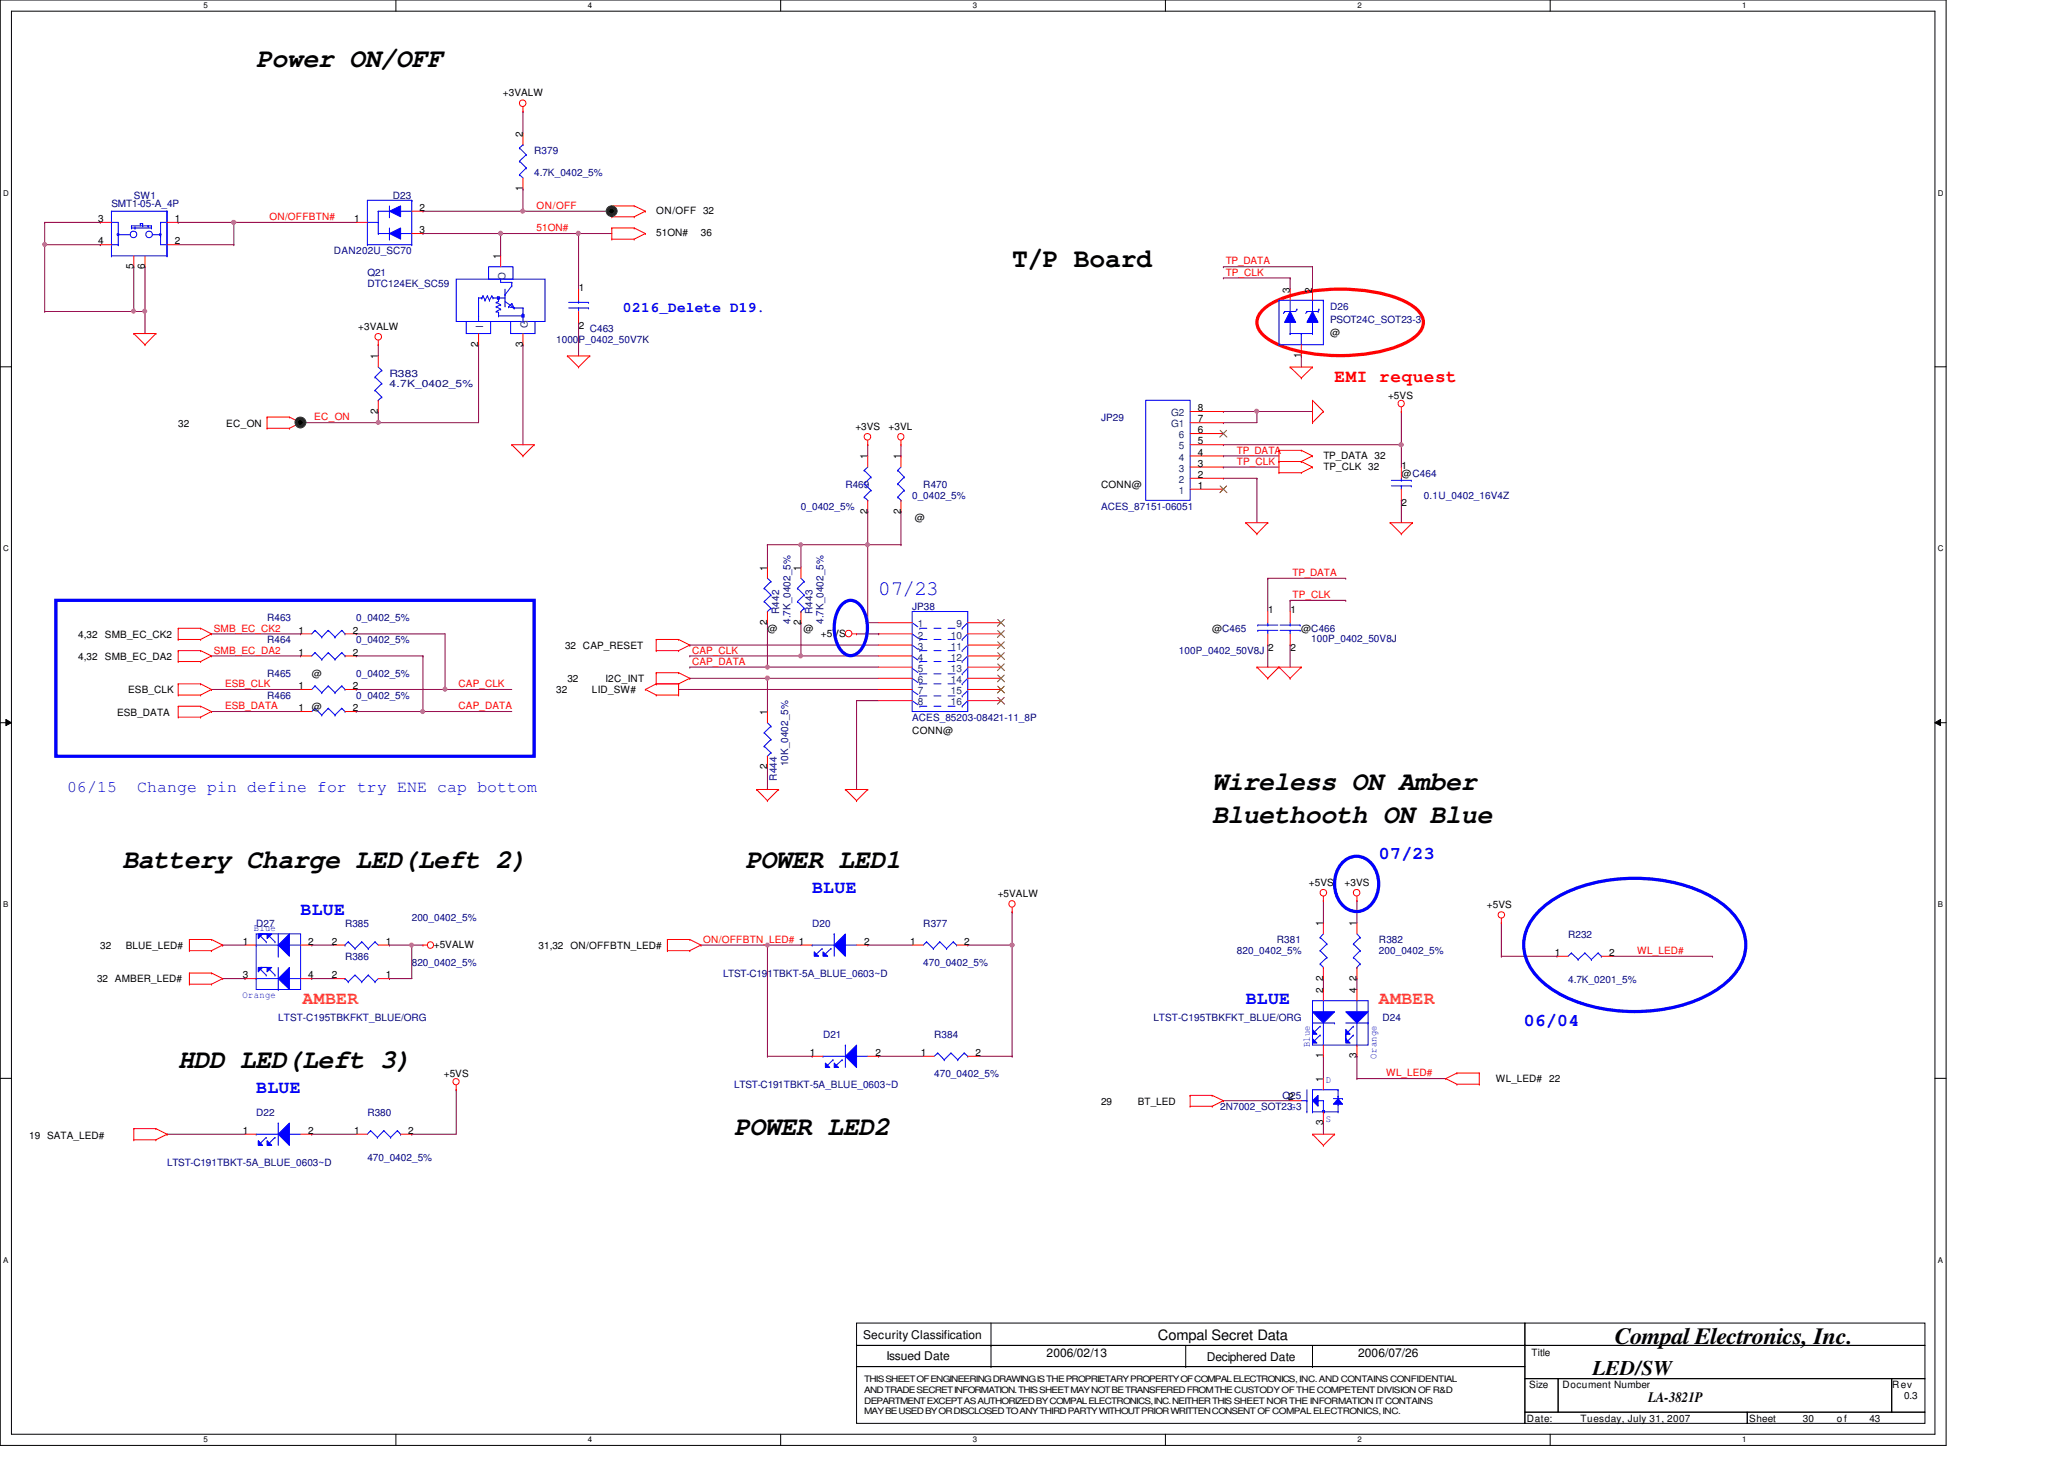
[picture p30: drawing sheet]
<svg xmlns="http://www.w3.org/2000/svg" width="297mm" height="210mm" viewBox="0 0 297 210" stroke-linecap="round" stroke-linejoin="round" font-family="sans-serif">
<defs><g id="words">
<g font-size="3.8">
<text x="36.9" y="9.7">Power ON/OFF</text>
<text x="145.7" y="38.4">T/P Board</text>
<text x="174.5" y="113.7">Wireless ON Amber</text>
<text x="174.5" y="118.5">Bluethooth ON Blue</text>
<text x="17.6" y="124.9">Battery Charge LED(Left 2)</text>
<text x="107.3" y="124.9">POWER LED1</text>
<text x="25.7" y="153.7">HDD LED(Left 3)</text>
<text x="105.7" y="163.3">POWER LED2</text>
</g>
<text font-size="3.3" x="232.4" y="193.5">Compal Electronics, Inc.</text>
<text font-size="3" fill="#00f" x="126.4" y="85.6">07/23</text>
<text font-size="3" x="229.2" y="198">LED/SW</text>
<text font-size="2.5" fill="#f00" x="192.1" y="54.9">EMI request</text>
<g font-size="2.5" fill="#00f">
<text x="198.5" y="123.7">07/23</text>
<text x="43.3" y="131.7">BLUE</text>
<text x="116.9" y="128.5">BLUE</text>
<text x="179.3" y="144.5">BLUE</text>
<text x="219.3" y="147.7">06/04</text>
<text x="36.9" y="157.3">BLUE</text>
</g>
<g font-size="2.5" fill="#ff8000">
<text x="43.6" y="144.5">AMBER</text>
<text x="198.5" y="144.5">AMBER</text>
</g>
<g font-size="2.4" fill="#00f">
<text x="9.6" y="113.9">06/15</text>
<text x="19.7" y="113.9">Change pin define for try ENE cap bottom</text>
</g>
<text font-size="2.1" fill="#00f" x="89.7" y="44.9">0216_Delete D19.</text>
<g font-size="2.1">
<text x="166.6" y="192.8">Compal Secret Data</text>
<text x="237.2" y="201.8">LA-3821P</text>
</g>
<g font-size="1.7">
<text x="124.2" y="192.7">Security Classification</text>
<text x="127.6" y="195.7">Issued Date</text>
<text x="150.6" y="195.2">2006/02/13</text>
<text x="173.7" y="195.9">Deciphered Date</text>
<text x="195.4" y="195.2">2006/07/26</text>
</g>
<g font-size="1.4">
<text x="72.4" y="13.8">+3VALW</text>
<text x="75.2" y="19.7" transform="rotate(-90 75.2 19.7)">2</text>
<text x="75.2" y="27.5" transform="rotate(-90 75.2 27.5)">1</text>
<text x="14.1" y="32">3</text>
<text x="14.1" y="35.2">4</text>
<text x="25.1" y="35.2">2</text>
<text x="25.1" y="32">1</text>
<text x="51" y="32">1</text>
<text x="60.4" y="30.4">2</text>
<text x="60.4" y="33.6">3</text>
<text x="94.4" y="34">51ON#</text>
<text x="94.4" y="30.8">ON/OFF 32</text>
<text x="100.9" y="34">36</text>
<text x="19.2" y="38.7" transform="rotate(-90 19.2 38.7)">5</text>
<text x="20.8" y="38.7" transform="rotate(-90 20.8 38.7)">6</text>
<text x="72" y="37.3" transform="rotate(-90 72 37.3)">1</text>
<text x="83.3" y="41.8">1</text>
<text x="51.6" y="47.5">+3VALW</text>
<text x="83.3" y="47.3">2</text>
<text x="185.6" y="42.1" transform="rotate(-90 185.6 42.1)">3</text>
<text x="188.8" y="42.1" transform="rotate(-90 188.8 42.1)">2</text>
<text x="54.4" y="51.7" transform="rotate(-90 54.4 51.7)">1</text>
<text x="68.8" y="49.9" transform="rotate(-90 68.8 49.9)">2</text>
<text x="75.2" y="49.9" transform="rotate(-90 75.2 49.9)">3</text>
<text x="187.2" y="51.5" transform="rotate(-90 187.2 51.5)">1</text>
<text x="191.4" y="48.4">@</text>
<text x="54.4" y="59.5" transform="rotate(-90 54.4 59.5)">2</text>
<text x="172.4" y="59.2">8</text>
<text x="199.8" y="57.4">+5VS</text>
<text x="25.7" y="61.4">32</text>
<text x="32.6" y="61.4">EC_ON</text>
<text x="123.1" y="61.8">+3VS</text>
<text x="127.9" y="61.8">+3VL</text>
<text x="172.4" y="65.6">4</text>
<text x="172.4" y="64">5</text>
<text x="172.4" y="62.4">6</text>
<text x="172.4" y="60.8">7</text>
<text x="190.5" y="66">TP_DATA 32</text>
<text x="124.8" y="66.1" transform="rotate(-90 124.8 66.1)">1</text>
<text x="129.6" y="66.1" transform="rotate(-90 129.6 66.1)">1</text>
<text x="158.5" y="70.2">CONN@</text>
<text x="172.4" y="70.4">1</text>
<text x="172.4" y="68.8">2</text>
<text x="172.4" y="67.2">3</text>
<text x="190.5" y="67.6">TP_CLK 32</text>
<text x="201.7" y="68.6">@C464</text>
<text x="201.7" y="67.4">1</text>
<text x="124.8" y="73.9" transform="rotate(-90 124.8 73.9)">2</text>
<text x="129.6" y="73.9" transform="rotate(-90 129.6 73.9)">2</text>
<text x="131.7" y="75">@</text>
<text x="201.7" y="72.9">2</text>
<text x="110.4" y="82.1" transform="rotate(-90 110.4 82.1)">1</text>
<text x="115.2" y="82.1" transform="rotate(-90 115.2 82.1)">1</text>
<text x="110.4" y="89.9" transform="rotate(-90 110.4 89.9)">2</text>
<text x="115.2" y="89.9" transform="rotate(-90 115.2 89.9)">2</text>
<text x="182.5" y="88.2">1</text>
<text x="185.7" y="88.2">1</text>
<text x="11.3" y="91.8">4,32</text>
<text x="11.3" y="95">4,32</text>
<text x="15.1" y="91.8">SMB_EC_CK2</text>
<text x="15.1" y="95">SMB_EC_DA2</text>
<text x="43" y="91.2">1</text>
<text x="43" y="94.4">1</text>
<text x="50.8" y="91.2">2</text>
<text x="50.8" y="94.4">2</text>
<text x="81.3" y="93.4">32 CAP_RESET</text>
<text x="110.4" y="91">@</text>
<text x="115.7" y="91">@</text>
<text x="118.1" y="91.6">+5VS</text>
<text x="174.5" y="91">@C465</text>
<text x="182.5" y="93.7">2</text>
<text x="185.7" y="93.7">2</text>
<text x="187.3" y="91">@C466</text>
<text x="18.5" y="99.8">ESB_CLK</text>
<text x="43" y="99.2">1</text>
<text x="44.9" y="97.4">@</text>
<text x="50.8" y="99.2">2</text>
<text x="80" y="99.8">32</text>
<text x="81.7" y="98.2">32</text>
<text x="85.2" y="99.8">LID_SW#</text>
<text x="87.1" y="98.2">I2C_INT</text>
<text x="16.8" y="103">ESB_DATA</text>
<text x="43" y="102.4">1</text>
<text x="44.9" y="102.2">@</text>
<text x="50.8" y="102.4">2</text>
<text x="110.4" y="102.9" transform="rotate(-90 110.4 102.9)">1</text>
<text x="131.3" y="105.7">CONN@</text>
<text x="110.4" y="110.7" transform="rotate(-90 110.4 110.7)">2</text>
<text x="143.6" y="129.1">+5VALW</text>
<text x="188.4" y="127.5">+5VS</text>
<text x="193.5" y="127.5">+3VS</text>
<text x="214" y="130.6">+5VS</text>
<text x="14.4" y="136.6">32</text>
<text x="18.1" y="136.6">BLUE_LED#</text>
<text x="35" y="136">1</text>
<text x="44.4" y="136">2</text>
<text x="47.7" y="136">2</text>
<text x="55.5" y="136">1</text>
<text x="62.4" y="136.4">+5VALW</text>
<text x="77.5" y="136.6">31,32</text>
<text x="82.1" y="136.6">ON/OFFBTN_LED#</text>
<text x="124.4" y="136">2</text>
<text x="131" y="136">1</text>
<text x="138.8" y="136">2</text>
<text x="190.4" y="133.3" transform="rotate(-90 190.4 133.3)">1</text>
<text x="195.2" y="133.3" transform="rotate(-90 195.2 133.3)">1</text>
<text x="223.8" y="137.6">1</text>
<text x="231.6" y="137.6">2</text>
<text x="14" y="141.4">32 AMBER_LED#</text>
<text x="35" y="140.8">3</text>
<text x="44.4" y="140.8">4</text>
<text x="47.7" y="140.8">2</text>
<text x="55.5" y="140.8">1</text>
<text x="190.4" y="142.9" transform="rotate(-90 190.4 142.9)">2</text>
<text x="190.4" y="141.1" transform="rotate(-90 190.4 141.1)">2</text>
<text x="195.2" y="142.9" transform="rotate(-90 195.2 142.9)">4</text>
<text x="195.2" y="141.1" transform="rotate(-90 195.2 141.1)">2</text>
<text x="63.9" y="155">+5VS</text>
<text x="116.5" y="152">1</text>
<text x="126" y="152">2</text>
<text x="132.5" y="152">1</text>
<text x="140.4" y="152">2</text>
<text x="190.4" y="155.7" transform="rotate(-90 190.4 155.7)">1</text>
<text x="190.4" y="152.3" transform="rotate(-90 190.4 152.3)">1</text>
<text x="195.2" y="152.3" transform="rotate(-90 195.2 152.3)">3</text>
<text x="215.3" y="155.8">WL_LED#</text>
<text x="223" y="155.8">22</text>
<text x="158.5" y="159">29</text>
<text x="163.7" y="159">BT_LED</text>
<text x="185.4" y="158.4">2</text>
<text x="190.4" y="161.9" transform="rotate(-90 190.4 161.9)">3</text>
<text x="4.2" y="164">19 SATA_LED#</text>
<text x="35" y="163.2">1</text>
<text x="44.4" y="163.2">2</text>
<text x="51" y="163.2">1</text>
<text x="58.8" y="163.2">2</text>
<text x="220.4" y="195.2">Title</text>
<text x="220.1" y="199.8">Size</text>
<text x="224.9" y="199.8">Document Number</text>
<text x="272.3" y="199.8">Rev</text>
<text x="274" y="201.4">0.3</text>
<text x="219.7" y="204.6">Date:</text>
<text x="227.5" y="204.6">Tuesday, July 31, 2007</text>
<text x="251.8" y="204.6">Sheet</text>
<text x="259.5" y="204.6">30</text>
<text x="264.4" y="204.6">of</text>
<text x="269" y="204.6">43</text>
</g>
<g font-size="1.4" fill="#000080">
<text x="76.9" y="22.2">R379</text>
<text x="16" y="29.8">SMT1-05-A_4P</text>
<text x="19.3" y="28.6">SW1</text>
<text x="56.6" y="28.6">D23</text>
<text x="76.9" y="25.4">4.7K_0402_5%</text>
<text x="48" y="36.6">DAN202U_SC70</text>
<text x="52.9" y="39.8">Q21</text>
<text x="52.9" y="41.4">DTC124EK_SC59</text>
<text x="84.9" y="47.8">C463</text>
<text x="191.4" y="44.6">D26</text>
<text x="191.4" y="46.5">PSOT24C_SOT23-3</text>
<text x="80" y="49.4">1000P_0402_50V7K</text>
<text x="56" y="54.2">R383</text>
<text x="56" y="55.8">4.7K_0402_5%</text>
<text x="158.5" y="60.6">JP29</text>
<text x="121.7" y="70.2">R469</text>
<text x="131.3" y="71.8">0_0402_5%</text>
<text x="132.9" y="70.2">R470</text>
<text x="204.9" y="71.8">0.1U_0402_16V4Z</text>
<text x="115.3" y="73.4">0_0402_5%</text>
<text x="158.5" y="73.4">ACES_87151-06051</text>
<text x="38.4" y="89.4">R463</text>
<text x="51.3" y="89.4">0_0402_5%</text>
<text x="112.1" y="88.3" transform="rotate(-90 112.1 88.3)">R442</text>
<text x="113.7" y="89.8" transform="rotate(-90 113.7 89.8)">4.7K_0402_5%</text>
<text x="116.9" y="88.3" transform="rotate(-90 116.9 88.3)">R443</text>
<text x="118.5" y="89.8" transform="rotate(-90 118.5 89.8)">4.7K_0402_5%</text>
<text x="131.3" y="87.8">JP38</text>
<text x="38.4" y="92.6">R464</text>
<text x="51.3" y="92.6">0_0402_5%</text>
<text x="169.7" y="94.2">100P_0402_50V8J</text>
<text x="188.7" y="92.4">100P_0402_50V8J</text>
<text x="38.4" y="97.4">R465</text>
<text x="38.4" y="100.6">R466</text>
<text x="51.3" y="97.4">0_0402_5%</text>
<text x="51.3" y="100.6">0_0402_5%</text>
<text x="131.3" y="103.8">ACES_85203-08421-11_8P</text>
<text x="111.8" y="112.4" transform="rotate(-90 111.8 112.4)">R444</text>
<text x="113.4" y="110.3" transform="rotate(-90 113.4 110.3)">10K_0402_5%</text>
<text x="36.9" y="133.4">D27</text>
<text x="49.7" y="133.4">R385</text>
<text x="59.3" y="132.6">200_0402_5%</text>
<text x="116.9" y="133.4">D20</text>
<text x="132.9" y="133.4">R377</text>
<text x="178" y="137.4">820_0402_5%</text>
<text x="183.8" y="135.8">R381</text>
<text x="198.5" y="135.8">R382</text>
<text x="198.5" y="137.4">200_0402_5%</text>
<text x="225.7" y="135">R232</text>
<text x="49.7" y="138.2">R386</text>
<text x="59.3" y="139">820_0402_5%</text>
<text x="104.1" y="140.6">LTST-C191TBKT-5A_BLUE_0603~D</text>
<text x="132.9" y="139">470_0402_5%</text>
<text x="225.7" y="141.5">4.7K_0201_5%</text>
<text x="40" y="147">LTST-C195TBKFKT_BLUE/ORG</text>
<text x="118.4" y="149.4">D21</text>
<text x="134.4" y="149.4">R384</text>
<text x="166" y="147">LTST-C195TBKFKT_BLUE/ORG</text>
<text x="199" y="147">D24</text>
<text x="134.4" y="155">470_0402_5%</text>
<text x="36.9" y="160.6">D22</text>
<text x="52.9" y="160.6">R380</text>
<text x="105.7" y="156.6">LTST-C191TBKT-5A_BLUE_0603~D</text>
<text x="175.6" y="159.8">2N7002_SOT23-3</text>
<text x="184.6" y="158.2">Q25</text>
<text x="24" y="167.8">LTST-C191TBKT-5A_BLUE_0603~D</text>
<text x="52.9" y="167.1">470_0402_5%</text>
</g>
<g font-size="1.4" fill="#f00">
<text x="38.8" y="31.7">ON/OFFBTN#</text>
<text x="77.2" y="30.1">ON/OFF</text>
<text x="77.2" y="33.3">51ON#</text>
<text x="176.4" y="38.1">TP_DATA</text>
<text x="176.4" y="39.7">TP_CLK</text>
<text x="45.2" y="60.5">EC_ON</text>
<text x="178" y="65.3">TP_DATA</text>
<text x="178" y="66.9">TP_CLK</text>
<text x="186" y="82.9">TP_DATA</text>
<text x="186" y="86.1">TP_CLK</text>
<text x="30.8" y="90.9">SMB_EC_CK2</text>
<text x="30.8" y="94.1">SMB_EC_DA2</text>
<text x="99.6" y="94.1">CAP_CLK</text>
<text x="99.6" y="95.7">CAP_DATA</text>
<text x="32.4" y="98.9">ESB_CLK</text>
<text x="66" y="98.9">CAP_CLK</text>
<text x="32.4" y="102.1">ESB_DATA</text>
<text x="66" y="102.1">CAP_DATA</text>
<text x="101.2" y="135.7">ON/OFFBTN_LED# 1</text>
<text x="235.6" y="137.3">WL_LED#</text>
<text x="199.5" y="154.9">WL_LED#</text>
</g>
<g font-size="1.4" fill="#004080">
<text x="72.7" y="40.3" transform="rotate(-90 72.7 40.3)">O</text>
<text x="69.6" y="47.2" transform="rotate(-90 69.6 47.2)">I</text>
<text x="75.9" y="47.2" transform="rotate(-90 75.9 47.2)">G</text>
<text x="168.6" y="59.9">G2</text>
<text x="168.6" y="61.5">G1</text>
<text x="169.7" y="64.7">5</text>
<text x="169.7" y="63.1">6</text>
<text x="169.7" y="71.1">1</text>
<text x="169.7" y="69.5">2</text>
<text x="169.7" y="67.9">3</text>
<text x="169.7" y="66.3">4</text>
<text x="132.1" y="90.3">1</text>
<text x="132.1" y="91.9">2</text>
<text x="132.1" y="93.5">3</text>
<text x="132.1" y="95.1">4</text>
<text x="136.9" y="91.9">10</text>
<text x="136.9" y="93.5">11</text>
<text x="136.9" y="95.1">12</text>
<text x="137.7" y="90.3">9</text>
<text x="132.1" y="96.7">5</text>
<text x="132.1" y="98.3">6</text>
<text x="132.1" y="99.9">7</text>
<text x="132.1" y="101.5">8</text>
<text x="136.9" y="96.7">13</text>
<text x="136.9" y="98.3">14</text>
<text x="136.9" y="99.9">15</text>
<text x="136.9" y="101.5">16</text>
</g>
<g font-size="1.4" fill="#00f">
<text x="36.5" y="134">Blue</text>
<text x="34.9" y="143.6">Orange</text>
<text x="188.5" y="150.7" transform="rotate(-90 188.5 150.7)">Blue</text>
<text x="190.8" y="155.9">D</text>
<text x="198.1" y="152.4" transform="rotate(-90 198.1 152.4)">Orange</text>
<text x="185.7" y="159.8">G</text>
<text x="190.8" y="161.5">S</text>
</g>
<g font-size="1.3">
<text x="124.4" y="199">THIS SHEET OF ENGINEERING DRAWING IS THE PROPRIETARY PROPERTY OF COMPAL ELECTRONICS, INC. AND CONTAINS CONFIDENTIAL</text>
<text x="124.4" y="200.5">AND TRADE SECRET INFORMATION. THIS SHEET MAY NOT BETRANSFERED FROM THE CUSTODY OF THE COMPETENT DIVISION OF R&amp;D</text>
<text x="124.4" y="203.5">MAY BE USED BY OR DISCLOSED TO ANY THIRD PARTY WITHOUT PRIOR WRITTEN CONSENT OF COMPAL ELECTRONICS, INC.</text>
<text x="124.4" y="202">DEPARTMENT EXCEPT AS AUTHORIZED BY COMPAL ELECTRONICS, INC. NEITHER THIS SHEET NOR THE INFORMATION IT CONTAINS</text>
</g>
<g font-size="1.1">
<text x="29.3" y="1.1">5</text>
<text x="84.6" y="1.1">4</text>
<text x="140" y="1.1">3</text>
<text x="195.4" y="1.1">2</text>
<text x="250.7" y="1.1">1</text>
<text x=".5" y="28.2">D</text>
<text x="278.9" y="28.2">D</text>
<text x=".5" y="79.3">C</text>
<text x="278.9" y="79.3">C</text>
<text x=".5" y="130.6">B</text>
<text x="278.9" y="130.6">B</text>
<text x=".5" y="181.7">A</text>
<text x="278.9" y="181.7">A</text>
<text x="29.3" y="207.6">5</text>
<text x="84.6" y="207.6">4</text>
<text x="140" y="207.6">3</text>
<text x="195.4" y="207.6">2</text>
<text x="250.7" y="207.6">1</text>
</g>
</g></defs>
<path d="M0 0h280.1v208h-280.1zM1.6 1.6h276.9v204.8h-276.9z" fill="none" stroke="#000" stroke-width=".14"/>
<g fill="#fff">
<path d="M29.3 .2h.6v1.2h-.6z"/>
<path d="M29.3 206.6h.6v1.2h-.6z"/>
</g>
<path d="M57 0v1.6M57 206.4v1.6" fill="none" stroke="#000" stroke-width=".14"/>
<g fill="#fff">
<path d="M84.6 .2h.6v1.2h-.6z"/>
<path d="M84.6 206.6h.6v1.2h-.6z"/>
</g>
<path d="M112.3 0v1.6M112.3 206.4v1.6" fill="none" stroke="#000" stroke-width=".14"/>
<g fill="#fff">
<path d="M140 .2h.6v1.2h-.6z"/>
<path d="M140 206.6h.6v1.2h-.6z"/>
</g>
<path d="M167.7 0v1.6M167.7 206.4v1.6" fill="none" stroke="#000" stroke-width=".14"/>
<g fill="#fff">
<path d="M195.4 .2h.6v1.2h-.6z"/>
<path d="M195.4 206.6h.6v1.2h-.6z"/>
</g>
<path d="M223.1 0v1.6M223.1 206.4v1.6" fill="none" stroke="#000" stroke-width=".14"/>
<g fill="#fff">
<path d="M250.7 .2h.6v1.2h-.6z"/>
<path d="M250.7 206.6h.6v1.2h-.6z"/>
<path d="M.5 27.2h.7v1.2h-.7z"/>
<path d="M278.9 27.2h.8v1.2h-.8z"/>
<path d="M.5 78.4h.7v1.1h-.7z"/>
<path d="M278.9 78.4h.8v1.1h-.8z"/>
</g>
<path d="M0 52.8h1.6M278.5 52.8h1.6" fill="none" stroke="#000" stroke-width=".14"/>
<g fill="#fff">
<path d="M.5 129.6h.7v1.2h-.7z"/>
<path d="M278.9 129.6h.7v1.2h-.7z"/>
</g>
<path d="M0 104h1.6M.8 103.5l.8 .5-.8 .4zM278.5 104l.8-.5v.9zM278.5 104h1.6" fill="none" stroke="#000" stroke-width=".14"/>
<path d="M.8 103.5l.8 .5-.8 .4zM278.5 104l.8-.5v.9z" fill="#000"/>
<g fill="#fff">
<path d="M.5 180.8h.7v1.1h-.7z"/>
<path d="M278.9 180.8h.7v1.1h-.7z"/>
</g>
<path d="M0 155.2h1.6M278.5 155.2h1.6" fill="none" stroke="#000" stroke-width=".14"/>
<g fill="none" stroke="#800040" stroke-width=".14">
<path d="M75.3 16h.1M75.3 16v3.2M6.4 32h.1M6.4 35.2h.1M6.4 32h8M6.4 35.2h8M6.4 32v12.8M14.4 32h.1M14.4 35.2h.1M19.3 38.4h.1M19.3 38.4v6.4M20.9 38.4h.1"/>
<path d="M20.9 38.4v9.6M25.7 32h.1M25.7 32h25.6M25.7 35.2h8M33.7 32h.1M33.7 35.2h.1M33.7 32v3.2M60.9 30.4h.1M60.9 33.6h.1M60.9 33.6h27.1M60.9 30.4h27.1M72 33.6h.1"/>
<path d="M72 33.6v3.2M75.3 30.4h.1M75.3 27.2h.1M75.3 27.2v3.2M83.3 33.6h.1M83.3 33.6v8M176.1 38.4h.1M176.1 38.4h12.8M188.9 38.4h.1M188.9 38.4v3.2M6.4 44.8h.1M6.4 44.8h14.5"/>
<path d="M19.3 44.8h.1M20.9 44.8h.1M54.4 49.6h.1M54.4 59.2h.1M54.4 49.6v1.6M54.4 59.2v1.6M68.9 49.6h.1M68.9 49.6v11.2h-25.6M75.3 49.6h.1M75.3 49.6v14.4M83.3 46.4h.1M83.3 46.4v4.8"/>
<path d="M176.1 40h.1M176.1 59.2h.1M176.1 40h9.6M176.1 59.2h12.8M180.9 59.2h.1M180.9 59.2v1.6h-4.8M185.7 40h.1M185.7 40v1.6M187.3 51.2h.1M187.3 51.2v1.6M201.7 59.2h.1M201.7 59.2v8"/>
<path d="M43.3 60.8h.1M54.4 60.8h.1M110.4 78.4h.1M110.4 78.4v3.2M110.4 78.4h19.3M115.3 78.4h.1M115.3 78.4v3.2M124.9 78.4h.1M124.9 64h.1M124.9 73.6h.1M124.9 64v1.6M124.9 73.6v16"/>
<path d="M129.7 73.6h.1M129.7 78.4h.1M129.7 65.6h.1M129.7 64v1.6M129.7 73.6v4.8M176.1 60.8h.1M176.1 64h.1M176.1 68.8h.1M176.1 65.6h.1M176.1 67.2h.1M176.1 64h25.6M176.1 68.8h4.8"/>
<path d="M176.1 65.6h8M176.1 67.2h8M180.9 68.8h.1M180.9 68.8v6.4M201.7 72h.1M201.7 64h.1M201.7 72v3.2M30.4 99.2h.1M30.4 94.4h12.9M30.4 99.2h12.9M30.4 91.2h12.9M43.3 91.2h.1"/>
<path d="M43.3 94.4h.1M51.3 91.2h.1M51.3 94.4h.1M51.3 99.2h.1M51.3 94.4h9.6M51.3 99.2h22.4M51.3 91.2h12.7v8M60.9 94.4h.1M60.9 94.4v8M64 99.2h.1M97.7 99.2h.1M97.7 99.2h28.7"/>
<path d="M99.3 92.8h.1M99.3 94.4h.1M99.3 97.6h.1M99.3 96h.1M99.3 92.8h27.1M99.3 97.6h27.1M99.3 94.4h27.1M99.3 96h27.1M110.4 97.6h.1M110.4 89.6h.1M110.4 96h.1M110.4 89.6v6.4"/>
<path d="M110.4 97.6v4.8M115.3 89.6h.1M115.3 94.4h.1M115.3 89.6v4.8M123.3 91.2h3.1M124.9 89.6h.1M124.9 89.6h1.5M126.4 91.2h.1M182.5 92.8h.1M182.5 83.2h.1M182.5 83.2v4.8M182.5 92.8v3.2"/>
<path d="M182.5 83.2h11.2M185.7 92.8h.1M185.7 86.4h.1M185.7 86.4v1.6M185.7 92.8v3.2M185.7 86.4h8M193.7 83.2h.1M193.7 86.4h.1M30.4 102.4h.1M30.4 102.4h12.9M51.3 102.4h.1M51.3 102.4h22.4"/>
<path d="M60.9 102.4h.1M110.4 110.4h.1M110.4 110.4v3.2M123.3 100.8h.1M123.3 100.8v12.8M123.3 100.8h3.1M32 136h.1M32 136h3.3M44.9 136h.1M44.9 136h3.1M56 136h.1M56 136h4.9"/>
<path d="M59.3 136h.1M59.3 136v4.8h-3.3M100.9 136h.1M100.9 136h14.4M110.4 136h.1M110.4 136v16M124.9 136h.1M124.9 136h6.4M139.3 136h.1M139.3 136h6.4M145.7 131.2h.1M145.7 136h.1"/>
<path d="M145.7 131.2v20.8M190.5 129.6h.1M190.5 129.6v3.2M195.3 129.6h.1M195.3 129.6v3.2M216.1 137.6h.1M216.1 132.8v4.8M216.1 137.6h8M224.1 137.6h.1M232.1 137.6h14.4M246.5 137.6h.1M32 140.8h3.3"/>
<path d="M35.3 140.8h.1M44.9 140.8h.1M44.9 140.8h3.1M56 140.8h.1M65.7 156.8h.1M65.7 156.8v6.4h-6.4M110.4 152h.1M110.4 152h6.5M116.9 152h.1M126.4 152h.1M126.4 152h6.5M140.9 152h4.8"/>
<path d="M145.7 152h.1M176.1 158.4h.1M176.1 158.4h9.6M190.5 140.8h.1M190.5 152h.1M190.5 140.8v1.6M190.5 152v3.2M195.3 140.8h.1M195.3 152h.1M195.3 155.2h.1M195.3 140.8v1.6M195.3 152v3.2"/>
<path d="M195.3 155.2h12.8M24 163.2h.1M24 163.2h11.3M44.9 163.2h.1M44.9 163.2h6.4M59.3 163.2h.1M190.5 161.6h.1M190.5 161.6v1.6"/>
</g>
<g fill="none" stroke="#f00" stroke-width=".14">
<path d="M88 34.4h.1M88 32.8h.1M88 31.2h.1M88 29.6h.1M88 34.4h3.3M88 29.6v1.6M88 32.8v1.6M88 32.8h3.3M88 31.2h3.3M88 29.6h3.3M91.3 34.4h.1M91.3 32.8h.1"/>
<path d="M91.3 31.2h.1M91.3 29.6h.1M91.3 32.8l1.6 .8M91.3 29.6l1.6 .8M92.9 33.6h.1M92.9 30.4h.1M92.9 33.6l-1.6 .8M92.9 30.4l-1.6 .8M38.4 60h.1M38.4 61.6h.1M38.4 60h3.3M38.4 60v1.6"/>
<path d="M38.4 61.6h3.3M41.7 60h.1M41.7 61.6h.1M41.7 60l1.6 .8M43.3 60.8h.1M43.3 60.8l-1.6 .8M184.1 66.4h.1M184.1 64.8h.1M184.1 68h.1M184.1 66.4h3.2M184.1 64.8v3.2M184.1 64.8h3.2"/>
<path d="M184.1 68h3.2M187.3 66.4h.1M187.3 64.8h.1M187.3 68h.1M187.3 64.8l1.6 .8M187.3 66.4l1.6 .8M188.9 65.6h.1M188.9 67.2h.1M188.9 65.6l-1.6 .8M188.9 67.2l-1.6 .8M25.7 90.4h.1M25.7 92h.1"/>
<path d="M25.7 93.6h.1M25.7 95.2h.1M25.7 98.4h.1M25.7 98.4h3.2M25.7 92h3.2M25.7 93.6h3.2M25.7 90.4h3.2M25.7 90.4v1.6M25.7 93.6v1.6M25.7 98.4v1.6M25.7 95.2h3.2M28.9 90.4h.1"/>
<path d="M28.9 92h.1M28.9 93.6h.1M28.9 95.2h.1M28.9 98.4h.1M28.9 90.4l1.5 .8M28.9 93.6l1.5 .8M28.9 98.4l1.5 .8M30.4 91.2h.1M30.4 94.4h.1M30.4 99.2h.1M30.4 91.2l-1.5 .8M30.4 94.4l-1.5 .8"/>
<path d="M30.4 99.2l-1.5 .8M92.9 99.2h.1M92.9 99.2l1.5 .8M94.4 96.8h.1M94.4 98.4h.1M94.4 92h.1M94.4 93.6h.1M94.4 96.8h3.3M94.4 92v1.6M94.4 96.8v1.6M94.4 98.4h3.3M94.4 92h3.3"/>
<path d="M94.4 93.6h3.3M94.4 98.4l-1.5 .8M97.7 96.8h.1M97.7 98.4h.1M97.7 92h.1M97.7 93.6h.1M97.7 96.8l1.6 .8M97.7 92l1.6 .8M97.7 98.4v1.6M99.3 97.6h.1M99.3 92.8h.1M99.3 97.6l-1.6 .8"/>
<path d="M99.3 92.8l-1.6 .8M25.7 103.2h.1M25.7 101.6h.1M25.7 100h.1M25.7 100h3.2M25.7 101.6v1.6M25.7 101.6h3.2M25.7 103.2h3.2M28.9 101.6h.1M28.9 103.2h.1M28.9 100h.1M28.9 101.6l1.5 .8"/>
<path d="M30.4 102.4h.1M30.4 102.4l-1.5 .8M94.4 100h.1M94.4 100h3.3M97.7 100h.1M27.3 136.8h.1M27.3 135.2h.1M27.3 135.2h3.1M27.3 136.8h3.1M27.3 135.2v1.6M30.4 135.2h.1M30.4 136.8h.1"/>
<path d="M30.4 135.2l1.6 .8M32 136h.1M32 136l-1.6 .8M96.1 135.2h.1M96.1 136.8h.1M96.1 135.2h3.2M96.1 135.2v1.6M96.1 136.8h3.2M99.3 135.2h.1M99.3 136.8h.1M99.3 135.2l1.6 .8M100.9 136h.1"/>
<path d="M100.9 136l-1.6 .8M27.3 141.6h.1M27.3 140h.1M27.3 140v1.6M27.3 140h3.1M27.3 141.6h3.1M30.4 140h.1M30.4 141.6h.1M30.4 140l1.6 .8M32 140.8h.1M32 140.8l-1.6 .8M171.3 157.6h.1"/>
<path d="M171.3 159.2h.1M171.3 157.6h3.2M171.3 157.6v1.6M171.3 159.2h3.2M174.5 157.6h.1M174.5 159.2h.1M174.5 157.6l1.6 .8M176.1 158.4h.1M176.1 158.4l-1.6 .8M208.1 155.2h.1M208.1 155.2l1.6 .8M209.7 154.4h.1"/>
<path d="M209.7 156h.1M209.7 154.4l-1.6 .8M209.7 154.4h3.2M209.7 156h3.2M212.9 154.4h.1M212.9 156h.1M212.9 154.4v1.6M19.3 164h.1M19.3 162.4h.1M19.3 162.4h3.1M19.3 164h3.1M19.3 162.4v1.6"/>
<path d="M22.4 162.4h.1M22.4 164h.1M22.4 162.4l1.6 .8M24 163.2h.1M24 163.2l-1.6 .8"/>
</g>
<circle cx="88" cy="30.4" r=".77" fill="#008000"/>
<g fill="none" stroke="#008000" stroke-width=".14">
<circle cx="88" cy="30.4" r=".39"/>
<circle cx="88" cy="30.4" r=".77"/>
</g>
<circle cx="88" cy="30.4" r=".39" fill="#000"/>
<circle cx="43.2" cy="60.8" r=".78" fill="#008000"/>
<g fill="none" stroke="#008000" stroke-width=".14">
<circle cx="43.2" cy="60.8" r=".4"/>
<circle cx="43.2" cy="60.8" r=".78"/>
</g>
<circle cx="43.2" cy="60.8" r=".4" fill="#000"/>
<g fill="none" stroke="#f00" stroke-width=".14">
<path d="M75.3 16h.1M75.3 15.4v.6M19.3 48h.1M19.3 48h3.1M19.3 48l1.6 1.6M20.9 49.6h.1M22.4 48h.1M22.4 48l-1.5 1.6M54.4 49.6h.1M54.4 49v.6M81.7 51.2h.1M81.7 51.2h3.2"/>
<path d="M81.7 51.2l1.6 1.6M83.3 52.8h.1M84.9 51.2h.1M84.9 51.2l-1.6 1.6M185.7 52.8h.1M185.7 52.8h3.2M185.7 52.8l1.6 1.6M187.3 54.4h.1M188.9 52.8h.1M188.9 57.6h.1M188.9 52.8l-1.6 1.6M188.9 57.6v3.2"/>
<path d="M188.9 57.6l1.6 1.6M190.5 59.2h.1M190.5 59.2l-1.6 1.6M201.7 59.2h.1M201.7 58.6v.6M73.7 64h.1M73.7 64h3.2M73.7 64l1.6 1.6M75.3 65.6h.1M76.9 64h.1M76.9 64l-1.6 1.6M124.9 64h.1"/>
<path d="M124.9 63.4v.6M129.7 64h.1M129.7 63.4v.6M179.3 75.2h.1M179.3 75.2h3.2M179.3 75.2l1.6 1.6M180.9 76.8h.1M182.5 75.2h.1M182.5 75.2l-1.6 1.6M188.9 60.8h.1M200.1 75.2h.1M200.1 75.2h3.2"/>
<path d="M200.1 75.2l1.6 1.6M201.7 76.8h.1M203.3 75.2h.1M203.3 75.2l-1.6 1.6M122.6 91.2h.7M123.3 91.2h.1M180.9 96h.1M180.9 96h6.4M180.9 96l1.6 1.6M182.5 97.6h.1M184.1 96h.1M184.1 96l-1.6 1.6"/>
<path d="M184.1 96l1.6 1.6M185.7 97.6h.1M187.3 96h.1M187.3 96l-1.6 1.6M108.9 113.6h.1M108.9 113.6h3.2M108.9 113.6l1.5 1.6M110.4 115.2h.1M112.1 113.6h.1M112.1 113.6l-1.7 1.6M121.7 113.6h.1M121.7 113.6h3.2"/>
<path d="M121.7 113.6l1.6 1.6M123.3 115.2h.1M124.9 113.6h.1M124.9 113.6l-1.6 1.6M60.9 136h.1M60.9 136h.6M145.7 131.2h.1M145.7 130.6v.6M190.5 129.6h.1M190.5 129v.6M195.3 129.6h.1M195.3 129v.6"/>
<path d="M195.3 132.8v1.6M195.3 139.2v1.6M216.1 132.8h.1M216.1 132.2v.6M65.7 156.8h.1M65.7 156.2v.6M188.9 163.2h.1M188.9 163.2h3.2M188.9 163.2l1.6 1.6M190.5 164.8h.1M192.1 163.2h.1M192.1 163.2l-1.6 1.6"/>
<circle cx="75.2" cy="14.9" r=".47"/>
<circle cx="54.4" cy="48.5" r=".47"/>
<circle cx="201.6" cy="58.1" r=".46"/>
<circle cx="124.8" cy="62.9" r=".47"/>
<circle cx="129.6" cy="62.9" r=".46"/>
<circle cx="122.1" cy="91.2" r=".47"/>
<circle cx="61.9" cy="136" r=".46"/>
<circle cx="145.6" cy="130.1" r=".46"/>
<circle cx="190.4" cy="128.5" r=".47"/>
<circle cx="195.2" cy="128.5" r=".47"/>
<circle cx="216.1" cy="131.7" r=".46"/>
<circle cx="65.6" cy="155.7" r=".45"/>
</g>
<g fill="none" stroke="#000" stroke-width=".14">
<path d="M123.3 190.4h96.2v3.2h-96.2zM123.3 193.6h96.2v3.1h-96.2zM123.3 196.7h96.2v8.2h-96.2zM142.6 193.6h.1M142.6 196.7h.1M142.6 190.4v6.3M170.6 196.7h.1M170.6 193.6v3.1M188.9 196.7h.1M188.9 193.6v3.1M219.5 190.4h57.5v3.2h-57.5zM219.5 193.6h57.5v4.8h-57.5z"/>
<path d="M219.5 198.4h4.7v4.8h-4.7zM224.2 198.4h48v4.8h-48zM272.2 198.4h4.8v4.8h-4.8zM219.5 203.2h32v1.7h-32zM251.5 203.2h25.5v1.7h-25.5z"/>
</g>
<path d="M181.8 44.5a12.7 12.7 0 0 1 6.4-2.5 27 27 0 0 1 13.1 1 5.8 5.8 0 0 1 3.4 2.7 2.33 2.33 0 0 1-.8 2.6 12.9 12.9 0 0 1-6.4 2.5 26.7 26.7 0 0 1-13.1-1 5.9 5.9 0 0 1-3.4-2.8 2.36 2.36 0 0 1 .8-2.5z" fill="none" stroke="#f00" stroke-width=".47"/>
<path d="M8 86.4h68.9v22.4h-68.9zM121.1 87.1a1.65 1.65 0 0 1 2.7 0 5.6 5.6 0 0 1 0 6.6 1.63 1.63 0 0 1-2.7 0 5.7 5.7 0 0 1 0-6.6zM193.5 123.9a2.81 2.81 0 0 1 4.4 1.1 4.5 4.5 0 0 1-1.4 5.9 2.98 2.98 0 0 1-4.2-2.2 4.6 4.6 0 0 1 1.2-4.8zM221.5 131.1a17.9 17.9 0 0 1 10.3-4.5 23.3 23.3 0 0 1 15.3 3 8.6 8.6 0 0 1 4.1 5.3 6.7 6.7 0 0 1-2.1 5.9 17.9 17.9 0 0 1-10.4 4.6 23.1 23.1 0 0 1-15.3-3 8.6 8.6 0 0 1-4-5.4 6.6 6.6 0 0 1 2.1-5.9z" fill="none" stroke="#00f" stroke-width=".47"/>
<g fill="none" stroke="#00f" stroke-width=".14">
<path d="M194.8 135.8h.1M194.8 137.8h.1M194.8 135.8l.9 1M194.8 137.8l.9 .9M195.3 139.2h.1M195.3 134.4l.4 .5M195.7 134.9h.1M195.7 136.8h.1M195.7 138.7h.1M195.7 134.9l-.9 .9M195.7 136.8l-.9 1M195.7 138.7l-.4 .5"/>
<path d="M118.4 152h.1M118.4 152h3.3M119.9 152.5h.1M119.9 152.5l-.8 .8M121.2 152.5h.1M121.2 152.5l-.8 .8M121.7 150.4h.1M121.7 150.4v3.2M123.3 152h.1M123.3 152h1.6"/>
</g>
<path d="M121.7 152l1.6-1.6v3.2z" fill="#00f"/>
<path d="M121.7 152l1.6-1.6v3.2z" fill="none" stroke="#00f" stroke-width=".14"/>
<path d="M120.1 153l.6 .6h-.6z" fill="#00f"/>
<path d="M120.1 153l.6 .6h-.6z" fill="none" stroke="#00f" stroke-width=".14"/>
<path d="M118.8 153l.6 .6h-.6z" fill="#00f"/>
<g fill="none" stroke="#00f" stroke-width=".14">
<path d="M74.8 25.1h.1M74.8 23.2h.1M74.8 21.3h.1M74.8 25.1l.5 .5M74.8 23.2l.9 1M74.8 21.3l.9 1M75.3 20.8h.1M75.3 20.8l-.5 .5M75.7 24.2h.1M75.7 22.3h.1M75.7 24.2l-.9 .9M75.7 22.3l-.9 .9"/>
<path d="M81.8 44.3h2.9M81.8 43.5h2.9M83.3 43.5h.1M83.3 44.3h.1M83.3 43.2v.3M83.3 44.3v.5M84.7 44.3h.1M84.7 43.5h.1M164.9 57.6h6.4v14.4h-6.4zM45.3 98.7h.1M45.3 98.7l-.4 .5M45.3 98.7l1 1"/>
<path d="M46.3 99.7h.1M47.2 98.7h.1M47.2 98.7l-.9 1M47.2 98.7l1 1M48.2 99.7h.1M49.2 98.7h.1M49.2 98.7l-1 1M49.2 98.7l.5 .5M49.7 99.2h.1M114.8 84.7h.1M114.8 86.6h.1M114.8 84.7l.9 .9"/>
<path d="M114.8 86.6l.9 .9M115.3 88h.1M115.3 83.2l.4 .5M115.7 83.7h.1M115.7 85.6h.1M115.7 87.5h.1M115.7 83.7l-.9 1M115.7 85.6l-.9 1M115.7 87.5l-.4 .5M49.7 140.8h.1M49.7 140.8l.4 .5M50.1 141.3h.1"/>
<path d="M51.1 140.3h.1M51.1 140.3l1 1M51.1 140.3l-1 1M52.1 141.3h.1M53 140.3h.1M53 140.3l1 1M53 140.3l-.9 1M54 141.3h.1M54.4 140.8l-.4 .5M118.8 153l.6 .6h-.6zM53.3 162.7h.1M53.3 162.7l-.4 .5"/>
<path d="M53.3 162.7l1 1M54.3 163.7h.1M55.2 162.7h.1M55.2 162.7l-.9 1M55.2 162.7l1 1M56.2 163.7h.1M57.2 162.7h.1M57.2 162.7l-1 1M57.2 162.7l.5 .5M57.7 163.2h.1"/>
</g>
<g fill="none" stroke="#f00" stroke-width=".14">
<path d="M75.3 19.2v1.6M75.3 25.6v1.6M83.3 41.6v1.6M83.3 44.8v1.6M171.3 59.2h4.8M171.3 70.4h4.8M171.3 68.8h4.8M171.3 67.2h4.8M171.3 65.6h4.8M171.3 64h4.8M171.3 62.4h4.8M171.3 60.8h4.8"/>
<path d="M43.3 99.2h1.6M49.7 99.2h1.6M115.3 81.6v1.6M115.3 88v1.6M48 140.8h1.7M54.4 140.8h1.6M116.9 152h1.5M124.9 152h1.5M51.3 163.2h1.6M57.7 163.2h1.6"/>
</g>
<path d="M175.6 69.9l1 1M175.6 61.9l1 1M176.5 69.9l-.9 1M176.5 61.9l-.9 1" fill="none" stroke="#804000" stroke-width=".14"/>
<path d="M188.9 158.4l.8-.8v1.6z" fill="#00f"/>
<path d="M188.9 158.4l.8-.8v1.6z" fill="none" stroke="#00f" stroke-width=".14"/>
<path d="M192.6 158.1l.6 .8h-1.3z" fill="#00f"/>
<g fill="none" stroke="#00f" stroke-width=".14">
<path d="M135 151.6h.1M135 151.6l-.6 .4M135 151.6l.9 .9M135.9 152.5h.1M136.9 151.6h.1M136.9 151.6l-1 .9M136.9 151.6l.9 .9M137.8 152.5h.1M138.8 151.6h.1M138.8 151.6l-1 .9M138.8 151.6l.5 .4M139.3 152h.1"/>
<path d="M187.3 158.4h.8M188.1 158.4h.1M188.1 156.8v3.2M188.9 156.8h.1M188.9 156.8h3.7M188.9 156.8v3.2M189.7 158.4h.1M189.7 158.4h.8M190.3 159.9h.1M190.3 159.9v.1M190.3 159.9h.3M190.5 158.4h.1"/>
<path d="M190.5 158.4v1.6M190.6 159.9h.1M190.6 159.9v.1M191.9 158.1h1.3M192.6 158.1l.6 .8h-1.3zM192.6 156.8h.1M192.6 157.8h.1M192.6 158.9h.1M192.6 156.8v1.3M192.6 158.9v1.1M193.2 158.1h.1M36.9 163.2h.1"/>
<path d="M36.9 163.2h3.1M38.3 163.7h.1M38.3 163.7l-.8 .8M39.6 163.7h.1M39.6 163.7l-.8 .8M40 161.6h.1M40 161.6v3.2M41.7 163.2h.1M41.7 163.2h1.6M188.1 160h.1M188.9 160h.1M188.9 160h3.7"/>
<path d="M190.5 160h.1M190.6 160h.1M192.6 160h.1"/>
</g>
<path d="M132.9 152h1.5M139.3 152h1.6M185.7 158.4h1.6M190.5 155.2v1.6M190.5 160v1.6" fill="none" stroke="#f00" stroke-width=".14"/>
<path d="M40 163.2l1.7-1.6v3.2z" fill="#00f"/>
<path d="M40 163.2l1.7-1.6v3.2z" fill="none" stroke="#00f" stroke-width=".14"/>
<path d="M38.4 164.2l.7 .6h-.7z" fill="#00f"/>
<path d="M38.4 164.2l.7 .6h-.7z" fill="none" stroke="#00f" stroke-width=".14"/>
<path d="M37.2 164.2l.6 .6h-.6z" fill="#00f"/>
<g fill="none" stroke="#00f" stroke-width=".14">
<path d="M16 30.4h.1M16 36.8h.1M16 32h.1M16 30.4h8M16 30.4v6.4M16 36.8h8M16 32h1v1.6M16 35.2h1M16.9 33.6h.2v.3h-.2zM17 35.2h.1M17 33.8h.1M17 33.6h.1"/>
<path d="M17 33.8h1.8M17 34v1.2M18.9 32.5h.1M18.9 32.8h.1M18.9 32.5h2.9M18.9 32.8h2.9M18.9 32.5v.3M19.4 32.8h.1M20.2 32.2h.1M20.2 32.2v.3M20.2 32.2h.3M20.5 32.2h.1"/>
<path d="M20.5 32.5h.1M20.5 32.2v.3M21.3 32.5h.1M21.8 32.8h.1M21.8 32.5h.1M21.8 32.5v.3M22 33.8h1.1M23 33.6l.2 .1-.1 .2zM23.1 32h.1M23.1 33.8h.1M23.1 34h.1M23.1 32h.9"/>
<path d="M23.1 34v1.2h.9M23.1 32v1.6M24 30.4h.1M24 36.8h.1M24 35.2h.1M24 30.4v6.4M70.3 38.4h3.5v1.8h-3.5zM65.7 40.2h12.7v6.1h-12.7zM67.1 46.3h3.5v1.7h-3.5zM68.9 45.5h.1M68.9 42.9h.1M68.9 42.9v3.4"/>
<path d="M68.9 42.9h.4M69.3 42.9h.1M69.5 42.6h.1M69.5 42.6l.3 .6M69.5 42.6l-.2 .3M69.8 43.2h.1M70.1 42.6h.1M70.1 42.6l.3 .6M70.1 42.6l-.3 .6M70.4 43.2h.1M70.8 42.6h.1M70.8 42.6l-.4 .6"/>
<path d="M70.8 42.6l.1 .3M70.9 42.9h.1M70.9 42.9h1.8M71.4 44.2h.1M71.4 43.5h.1M71.4 44.8h.1M71.4 44.2l.6 .3M71.4 43.5l.6 .4M71.4 44.8l.4 .2M71.6 42.7h.3v.4h-.3zM71.6 42.9h.1M71.8 45h.1"/>
<path d="M71.8 42.9h.1M71.8 45.5h.1M71.8 42.9v.5l-.4 .1M71.8 45v.5M71.8 45.5h3.5M72 40.2h.1M72 44.5h.1M72 43.9h.1M72 40.2v.4h1.7M72 43.9l-.6 .3M72 44.5l-.6 .3M72.7 44h.1"/>
<path d="M72.7 42.4h.1M72.7 41.6v2.4M72.7 43.4l1.3 .9M73.2 44.2h.1M73.2 44.2l.8 .1M73.5 46.3h3.5v1.7h-3.5zM73.7 43.7h.1M73.7 40.6h.1M73.7 41.1h.1M73.7 41.1l-1 1.3M73.7 43.7l.3 .6M73.7 43.7l-.5 .5"/>
<path d="M73.7 40.6v.5M74 44.3h.1M74 44.3h1.3M75.1 45.3h.3v.3h-.3zM75.3 46.3h.1M75.3 44.3h.1M75.3 45.3h.1M75.3 45.5h.1M75.3 44.3v2M131.3 88h8v14.4h-8zM181 90.7h.1M181 90h.1"/>
<path d="M181 90.7h2.9M181 90h2.9M182.5 90h.1M182.5 90.7h.1M182.5 89.6v.4M182.5 90.7v.5M184.2 90.7h2.9M184.2 90h2.9M185.7 90h.1M185.7 90.7h.1M185.7 89.6v.4M185.7 90.7v.5"/>
<path d="M187.1 90.7h.1M187.1 90h.1M45.3 101.9h.1M45.3 101.9l-.4 .5M45.3 101.9l1 1M46.3 102.9h.1M47.2 101.9h.1M47.2 101.9l-.9 1M47.2 101.9l1 1M48.2 102.9h.1M49.2 101.9h.1M49.2 101.9l-1 1"/>
<path d="M49.2 101.9l.5 .5M49.7 102.4h.1M226.1 137.2h.1M226.1 137.2l-.4 .4M226.1 137.2l1 .9M227.1 138.1h.1M228.1 137.2h.1M228.1 137.2l-1 .9M228.1 137.2l.9 .9M229 138.1h.1M230 137.2h.1M230 137.2l-1 .9"/>
<path d="M230 137.2l.5 .4M230.5 137.6h.1M188.9 144h8v6.4h-8zM195.3 150.4h.1M195.3 147.2v3.2M37.2 164.2l.6 .6h-.6z"/>
<circle cx="19.2" cy="33.7" r=".47"/>
<circle cx="21.5" cy="33.7" r=".47"/>
</g>
<g fill="none" stroke="#f00" stroke-width=".14">
<path d="M14.4 32h1.6M14.4 35.2h1.6M19.3 36.8v1.6M20.9 36.8v1.6M24 32h1.7M24 35.2h1.7M72 36.8v1.6M68.9 48v1.6M75.3 48v1.6M126.4 89.6h4.9M126.4 91.2h4.9M126.4 92.8h4.9"/>
<path d="M126.4 94.4h4.9M126.4 96h4.9M126.4 97.6h4.9M126.4 99.2h4.9M139.3 89.6h4.8M139.3 91.2h4.8M139.3 92.8h4.8M139.3 94.4h4.8M139.3 96h4.8M139.3 97.6h4.8M139.3 99.2h4.8M182.5 88v1.6"/>
<path d="M182.5 91.2v1.6M185.7 88v1.6M185.7 91.2v1.6M43.3 102.4h1.6M49.7 102.4h1.6M126.4 100.8h4.9M139.3 100.8h4.8M224.1 137.6h1.6M230.5 137.6h1.6M35.3 163.2h1.6M43.3 163.2h1.6"/>
</g>
<g fill="none" stroke="#fff" stroke-width=".14" stroke-dasharray="1 1 1 1 1 1 1 1">
<path d="M131.3 89.6l1.1 .8M131.3 91.2l1.1 .8M131.3 92.8l1.1 .8M131.3 94.4l1.1 .8M131.3 96.2l1.1 .8M131.3 97.6l1.1 .8M131.3 99.4l1.1 .8M132.4 90.4h.1M132.4 90.4h6.1M132.4 92h.1M132.4 92h6.1M132.4 93.6h.1"/>
<path d="M132.4 93.6h6.1M132.4 95.2h.1M132.4 95.2h6.1M132.4 97h.1M132.4 97h6.1M132.4 98.4h.1M132.4 98.4h6.1M138.5 90.4h.1M138.5 90.4l.8-.8M138.5 92l.8-.8M138.5 92h.1M138.5 93.6l.8-.8"/>
<path d="M138.5 93.6h.1M138.5 95.2l.8-.8M138.5 95.2h.1M138.5 97l.8-.8M138.5 97h.1M138.5 98.4l.8-.8M138.5 98.4h.1M139.3 89.6h.1M139.3 91.2h.1M139.3 92.8h.1M139.3 94.4h.1M139.3 96.2h.1"/>
<path d="M139.3 97.6h.1M139.3 99.4h.1M131.3 100.8l1.1 .8M132.4 100.2h.1M132.4 100.2h6.1M132.4 101.6h.1M132.4 101.6h6.1M138.5 100.2l.8-.8M138.5 100.2h.1M138.5 101.6l.8-.8M138.5 101.6h.1M139.3 100.8h.1"/>
</g>
<g fill="none" stroke="#00f" stroke-width=".14" stroke-dasharray="1 1 1 1 1 1 1 1">
<path d="M131.3 89.6l1.1 .8M131.3 91.2l1.1 .8M131.3 92.8l1.1 .8M131.3 94.4l1.1 .8M131.3 96.2l1.1 .8M131.3 97.6l1.1 .8M131.3 99.4l1.1 .8M132.4 90.4h.1M132.4 90.4h6.1M132.4 92h.1M132.4 92h6.1M132.4 93.6h.1"/>
<path d="M132.4 93.6h6.1M132.4 95.2h.1M132.4 95.2h6.1M132.4 97h.1M132.4 97h6.1M132.4 98.4h.1M132.4 98.4h6.1M138.5 90.4h.1M138.5 90.4l.8-.8M138.5 92l.8-.8M138.5 92h.1M138.5 93.6l.8-.8"/>
<path d="M138.5 93.6h.1M138.5 95.2l.8-.8M138.5 95.2h.1M138.5 97l.8-.8M138.5 97h.1M138.5 98.4l.8-.8M138.5 98.4h.1M139.3 89.6h.1M139.3 91.2h.1M139.3 92.8h.1M139.3 94.4h.1M139.3 96.2h.1"/>
<path d="M139.3 97.6h.1M139.3 99.4h.1M131.3 100.8l1.1 .8M132.4 100.2h.1M132.4 100.2h6.1M132.4 101.6h.1M132.4 101.6h6.1M138.5 100.2l.8-.8M138.5 100.2h.1M138.5 101.6l.8-.8M138.5 101.6h.1M139.3 100.8h.1"/>
</g>
<g fill="none" stroke="#804000" stroke-width=".14">
<path d="M143.6 89.2l1 .9M143.6 90.8l1 .9M143.6 92.4l1 .9M143.6 93.9l1 1M143.6 95.5l1 1M143.6 97.2l1 .9M143.6 98.8l1 .9M144.5 89.2l-1 .9M144.5 90.8l-1 .9M144.5 92.4l-1 .9M144.5 93.9l-1 1M144.5 95.5l-1 1"/>
<path d="M144.5 97.2l-1 .9M144.5 98.8l-1 .9M143.6 100.4l1 .9M144.5 100.4l-1 .9"/>
</g>
<path d="M188.9 148.2l.6 .6h-.6v1z" fill="#00f"/>
<path d="M188.9 148.2l.6 .6h-.6v1zM195.3 145.6h.1M195.3 144v1.6" fill="none" stroke="#00f" stroke-width=".14"/>
<path d="M193.7 148.2l.6 .6h-.6v1z" fill="#00f"/>
<path d="M193.7 148.2l.6 .6h-.6v1z" fill="none" stroke="#00f" stroke-width=".14"/>
<path d="M188.9 149.5l.6 .6h-.6z" fill="#00f"/>
<path d="M188.9 149.5l.6 .6h-.6z" fill="none" stroke="#00f" stroke-width=".14"/>
<path d="M193.7 149.5l.6 .6h-.6z" fill="#00f"/>
<g fill="none" stroke="#00f" stroke-width=".14">
<path d="M190 147.7h.1M190 149h.1M190 147.7l-.8 .8M190 149l-.8 .8M190.5 145.6h.1M190.5 150.4h.1M190.5 144v1.6M190.5 147.2v3.2M193.7 149.5l.6 .6h-.6zM194.8 147.7h.1M194.8 149h.1M194.8 147.7l-.8 .8"/>
<path d="M194.8 149l-.8 .8"/>
</g>
<path d="M193.7 145.6h3.2l-1.6 1.6z" fill="#00f"/>
<path d="M188.9 147.2h3.2M192.1 147.2h.1M193.7 145.6h3.2l-1.6 1.6z" fill="none" stroke="#00f" stroke-width=".14"/>
<path d="M188.9 145.6h3.2l-1.6 1.6z" fill="#00f"/>
<g fill="none" stroke="#00f" stroke-width=".14">
<path d="M54 54.3h.1M54 56.2h.1M54 54.3l.9 .9M54 56.2l.9 .9M54.4 57.6h.1M54.4 52.8l.5 .5M54.9 53.3h.1M54.9 55.2h.1M54.9 57.1h.1M54.9 53.3l-.9 1M54.9 55.2l-.9 1M54.9 57.1l-.5 .5"/>
<path d="M124.4 67.7h.1M124.4 69.6h.1M124.4 71.5h.1M124.4 67.7l.9 1M124.4 69.6l.9 1M124.4 71.5l.5 .5M124.9 72h.1M124.9 67.2l-.5 .5M125.3 68.7h.1M125.3 70.6h.1M125.3 68.7l-.9 .9M125.3 70.6l-.9 .9"/>
<path d="M200.2 69.9h2.9M200.2 69.1h2.9M201.7 69.1h.1M201.7 69.9h.1M201.7 68.8v.3M201.7 69.9v.5M203.1 69.9h.1M203.1 69.1h.1M45.3 90.7h.1M45.3 90.7l-.4 .5M45.3 90.7l1 1M46.3 91.7h.1"/>
<path d="M47.2 90.7h.1M47.2 90.7l-.9 1M47.2 90.7l1 1M48.2 91.7h.1M49.2 90.7h.1M49.2 90.7l-1 1M49.2 90.7l.5 .5M49.7 91.2h.1M110 84.7h.1M110 86.6h.1M110 84.7l1 .9M110 86.6l1 .9"/>
<path d="M110.4 88h.1M110.4 83.2l.6 .5M111 83.7h.1M111 85.6h.1M111 87.5h.1M111 83.7l-1 1M111 85.6l-1 1M111 87.5l-.6 .5M36.9 134.4h6.4v8h-6.4zM49.7 136h.1M50.1 135.6h.1M50.1 135.6l1 .9"/>
<path d="M50.1 135.6l-.4 .4M51.1 136.5h.1M52.1 135.6h.1M52.1 135.6l.9 .9M52.1 135.6l-1 .9M53 136.5h.1M54 135.6h.1M54 135.6l.4 .4M54 135.6l-1 .9M36.9 140.8h.1M36.9 140.8h3.1M188.9 145.6h3.2l-1.6 1.6z"/>
<path d="M193.7 147.2h3.2M196.9 147.2h.1"/>
</g>
<g fill="none" stroke="#f00" stroke-width=".14">
<path d="M54.4 51.2v1.6M54.4 57.6v1.6M124.9 65.6v1.6M124.9 72v1.6M201.7 67.2v1.6M201.7 70.4v1.6M43.3 91.2h1.6M49.7 91.2h1.6M110.4 81.6v1.6M110.4 88v1.6M48 136h1.7M54.4 136h1.6"/>
<path d="M190.5 142.4v1.6M190.5 150.4v1.6M195.3 142.4v1.6M195.3 150.4v1.6"/>
</g>
<path d="M37.5 134.4h1.6l-.7 .7v-.7z" fill="#00f"/>
<path d="M37.5 134.4h1.6l-.7 .7v-.7zM41.7 140.8h.1M41.7 140.8h1.6" fill="none" stroke="#00f" stroke-width=".14"/>
<path d="M37.5 139.2h1.6l-.7 .7v-.7z" fill="#00f"/>
<path d="M37.5 139.2h1.6l-.7 .7v-.7z" fill="none" stroke="#00f" stroke-width=".14"/>
<path d="M37.2 134.4h.6l-.6 .7z" fill="#00f"/>
<path d="M37.2 134.4h.6l-.6 .7z" fill="none" stroke="#00f" stroke-width=".14"/>
<path d="M37.2 139.2h.6l-.6 .7z" fill="#00f"/>
<g fill="none" stroke="#00f" stroke-width=".14">
<path d="M36.9 136h.1M36.9 136h3.1M37.2 139.2h.6l-.6 .7zM37.5 139.5l.8 .8M37.5 134.7l.8 .9M38.3 135.6h.1M38.8 139.5l.8 .8M38.8 134.7l.8 .9M39.6 135.6h.1M41.7 136h.1M41.7 136h1.6M38.3 140.3h.1"/>
<path d="M39.6 140.3h.1"/>
</g>
<path d="M41.7 139.2v3.2l-1.7-1.6z" fill="#00f"/>
<path d="M40 137.6h.1M40 134.4v3.2M41.7 139.2v3.2l-1.7-1.6z" fill="none" stroke="#00f" stroke-width=".14"/>
<path d="M41.7 134.4v3.2l-1.7-1.6z" fill="#00f"/>
<g fill="none" stroke="#00f" stroke-width=".14">
<path d="M40 139.2v3.2M41.7 134.4v3.2l-1.7-1.6zM116.9 136h.1M116.9 136h3.2M118.3 136.5h.1M118.3 136.5l-.8 .8M119.6 136.5h.1M119.6 136.5l-.8 .8M120.1 134.4h.1M120.1 134.4v3.2M121.7 136h.1M121.7 136h1.6"/>
<path d="M40 142.4h.1"/>
</g>
<path d="M35.3 136h1.6M43.3 136h1.6M35.3 140.8h1.6M43.3 140.8h1.6" fill="none" stroke="#f00" stroke-width=".14"/>
<path d="M120.1 136l1.6-1.6v3.2z" fill="#00f"/>
<path d="M120.1 136l1.6-1.6v3.2z" fill="none" stroke="#00f" stroke-width=".14"/>
<path d="M118.4 137l.7 .6h-.7z" fill="#00f"/>
<path d="M118.4 137l.7 .6h-.7z" fill="none" stroke="#00f" stroke-width=".14"/>
<path d="M117.2 137l.6 .6h-.6z" fill="#00f"/>
<g fill="none" stroke="#00f" stroke-width=".14">
<path d="M45.3 93.9h.1M45.3 93.9l-.4 .5M45.3 93.9l1 1M46.3 94.9h.1M47.2 93.9h.1M47.2 93.9l-.9 1M47.2 93.9l1 1M48.2 94.9h.1M49.2 93.9h.1M49.2 93.9l-1 1M49.2 93.9l.5 .5M49.7 94.4h.1"/>
<path d="M117.2 137l.6 .6h-.6zM190 134.9h.1M190 136.8h.1M190 138.7h.1M190 134.9l1 .9M190 136.8l1 1M190 138.7l.5 .5M190.5 139.2h.1M190.5 134.4l-.5 .5M191 135.8h.1M191 137.8h.1M191 135.8l-1 1"/>
<path d="M191 137.8l-1 .9"/>
</g>
<path d="M43.3 94.4h1.6M49.7 94.4h1.6M115.3 136h1.6M123.3 136h1.6M190.5 132.8v1.6M190.5 139.2v1.6" fill="none" stroke="#f00" stroke-width=".14"/>
<path d="M188.9 44.8l.8 1.6h-1.6z" fill="#00f"/>
<g fill="none" stroke="#00f" stroke-width=".14">
<path d="M184.1 43.2h.1M184.1 49.6h.1M184.1 43.2v6.4M184.1 43.2h6.4M185.7 44.8h.1M185.7 43.2v1.6M187.3 48h.1M187.3 48v1.6M187.3 48h1.6M188.9 44.8l.8 1.6h-1.6zM188.9 48h.1M188.9 44.8h.1"/>
<path d="M188.9 43.2v1.6M188.9 46.4v1.6M190.5 43.2h.1M190.5 43.2v6.4h-6.4"/>
</g>
<path d="M185.7 44.8l.8 1.6h-1.6z" fill="#00f"/>
<g fill="none" stroke="#00f" stroke-width=".14">
<path d="M184.9 44.8h.1M184.9 44.8l-.2 .3M185.7 44.8l.8 1.6h-1.6zM185.7 48h.1M185.7 46.4v1.6M185.7 48h1.6M186.6 44.5h.1M186.6 44.5l-.1 .3h-1.6M188.1 44.8h.1M188.1 44.8h1.6M188.1 44.8l-.2 .3M189.7 44.8h.1"/>
<path d="M189.8 44.5h.1M189.8 44.5l-.1 .3M129.2 67.7h.1M129.2 69.6h.1M129.2 71.5h.1M129.2 67.7l.9 1M129.2 69.6l.9 1M129.2 71.5l.5 .5M129.7 72h.1M129.7 67.2l-.5 .5M130.1 68.7h.1M130.1 70.6h.1"/>
<path d="M130.1 68.7l-.9 .9M130.1 70.6l-.9 .9M110 105.5h.1M110 107.4h.1M110 105.5l1 .9M110 107.4l1 .9M110.4 108.8h.1M110.4 104l.6 .5M111 104.5h.1M111 106.4h.1M111 108.3h.1M111 104.5l-1 1"/>
<path d="M111 106.4l-1 1M111 108.3l-.6 .5M133.3 135.6h.1M133.3 135.6l-.4 .4M133.3 135.6l1 .9M134.3 136.5h.1M135.3 135.6h.1M135.3 135.6l-1 .9M135.3 135.6l.9 .9M136.2 136.5h.1M137.2 135.6h.1M137.2 135.6l-1 .9"/>
<path d="M137.2 135.6l.5 .4M137.7 136h.1"/>
</g>
<path d="M185.7 41.6v1.6M187.3 49.6v1.6M188.9 41.6v1.6M129.7 65.6v1.6M129.7 72v1.6M110.4 102.4v1.6M110.4 108.8v1.6M131.3 136h1.6M137.7 136h1.6" fill="none" stroke="#f00" stroke-width=".14"/>
<path d="M56 30.4l1.7-.8v1.6z" fill="#00f"/>
<path d="M56 30.4l1.7-.8v1.6z" fill="none" stroke="#00f" stroke-width=".14"/>
<path d="M56 33.6l1.7-.8v1.6z" fill="#00f"/>
<g fill="none" stroke="#00f" stroke-width=".14">
<path d="M52.9 35.2h.1M52.9 35.2h6.4M52.9 32h1.5M54.4 32h.1M54.4 30.4h.1M54.4 33.6h.1M54.4 30.4h1.6M54.4 33.6h1.6M54.4 30.4v3.2M56 33.6l1.7-.8v1.6zM56 31.2h.1M56 34.4h.1"/>
<path d="M56 33.6h.1M56 29.6v1.6M56 32.8v1.6M57.7 30.4h.1M57.7 33.6h.1M57.7 30.4h1.6M57.7 33.6h1.6M59.3 28.8h.1M59.3 35.2h.1M59.3 28.8h-6.4v6.4M59.3 28.8v6.4"/>
</g>
<path d="M51.3 32h1.6M59.3 30.4h1.6M59.3 33.6h1.6" fill="none" stroke="#f00" stroke-width=".14"/>
<circle cx="54.4" cy="60.8" r=".3" fill="#f0f"/>
<circle cx="54.4" cy="60.8" r=".3" fill="none" stroke="#f0f" stroke-width=".14"/>
<circle cx="83.2" cy="33.6" r=".31" fill="#f0f"/>
<circle cx="83.2" cy="33.6" r=".31" fill="none" stroke="#f0f" stroke-width=".14"/>
<circle cx="75.2" cy="30.4" r=".3" fill="#f0f"/>
<circle cx="75.2" cy="30.4" r=".3" fill="none" stroke="#f0f" stroke-width=".14"/>
<circle cx="72" cy="33.6" r=".31" fill="#f0f"/>
<circle cx="72" cy="33.6" r=".31" fill="none" stroke="#f0f" stroke-width=".14"/>
<circle cx="110.4" cy="97.6" r=".31" fill="#f0f"/>
<circle cx="110.4" cy="97.6" r=".31" fill="none" stroke="#f0f" stroke-width=".14"/>
<circle cx="115.2" cy="78.4" r=".3" fill="#f0f"/>
<circle cx="115.2" cy="78.4" r=".3" fill="none" stroke="#f0f" stroke-width=".14"/>
<circle cx="124.8" cy="78.4" r=".3" fill="#f0f"/>
<circle cx="124.8" cy="78.4" r=".3" fill="none" stroke="#f0f" stroke-width=".14"/>
<circle cx="115.2" cy="94.4" r=".3" fill="#f0f"/>
<circle cx="115.2" cy="94.4" r=".3" fill="none" stroke="#f0f" stroke-width=".14"/>
<circle cx="33.6" cy="32" r=".31" fill="#f0f"/>
<circle cx="33.6" cy="32" r=".31" fill="none" stroke="#f0f" stroke-width=".14"/>
<circle cx="145.7" cy="136" r=".31" fill="#f0f"/>
<circle cx="145.7" cy="136" r=".31" fill="none" stroke="#f0f" stroke-width=".14"/>
<circle cx="110.4" cy="136" r=".3" fill="#f0f"/>
<circle cx="110.4" cy="136" r=".3" fill="none" stroke="#f0f" stroke-width=".14"/>
<circle cx="59.2" cy="136" r=".3" fill="#f0f"/>
<circle cx="59.2" cy="136" r=".3" fill="none" stroke="#f0f" stroke-width=".14"/>
<circle cx="20.8" cy="44.8" r=".3" fill="#f0f"/>
<circle cx="20.8" cy="44.8" r=".3" fill="none" stroke="#f0f" stroke-width=".14"/>
<circle cx="19.2" cy="44.8" r=".3" fill="#f0f"/>
<circle cx="19.2" cy="44.8" r=".3" fill="none" stroke="#f0f" stroke-width=".14"/>
<circle cx="6.4" cy="35.2" r=".3" fill="#f0f"/>
<circle cx="6.4" cy="35.2" r=".3" fill="none" stroke="#f0f" stroke-width=".14"/>
<circle cx="180.8" cy="59.2" r=".3" fill="#f0f"/>
<circle cx="180.8" cy="59.2" r=".3" fill="none" stroke="#f0f" stroke-width=".14"/>
<circle cx="201.7" cy="64" r=".31" fill="#f0f"/>
<circle cx="201.7" cy="64" r=".31" fill="none" stroke="#f0f" stroke-width=".14"/>
<circle cx="110.4" cy="96" r=".3" fill="#f0f"/>
<circle cx="110.4" cy="96" r=".3" fill="none" stroke="#f0f" stroke-width=".14"/>
<circle cx="64" cy="99.2" r=".3" fill="#f0f"/>
<circle cx="64" cy="99.2" r=".3" fill="none" stroke="#f0f" stroke-width=".14"/>
<circle cx="60.8" cy="102.4" r=".3" fill="#f0f"/>
<circle cx="60.8" cy="102.4" r=".3" fill="none" stroke="#f0f" stroke-width=".14"/>
<use href="#words"/>
</svg>
